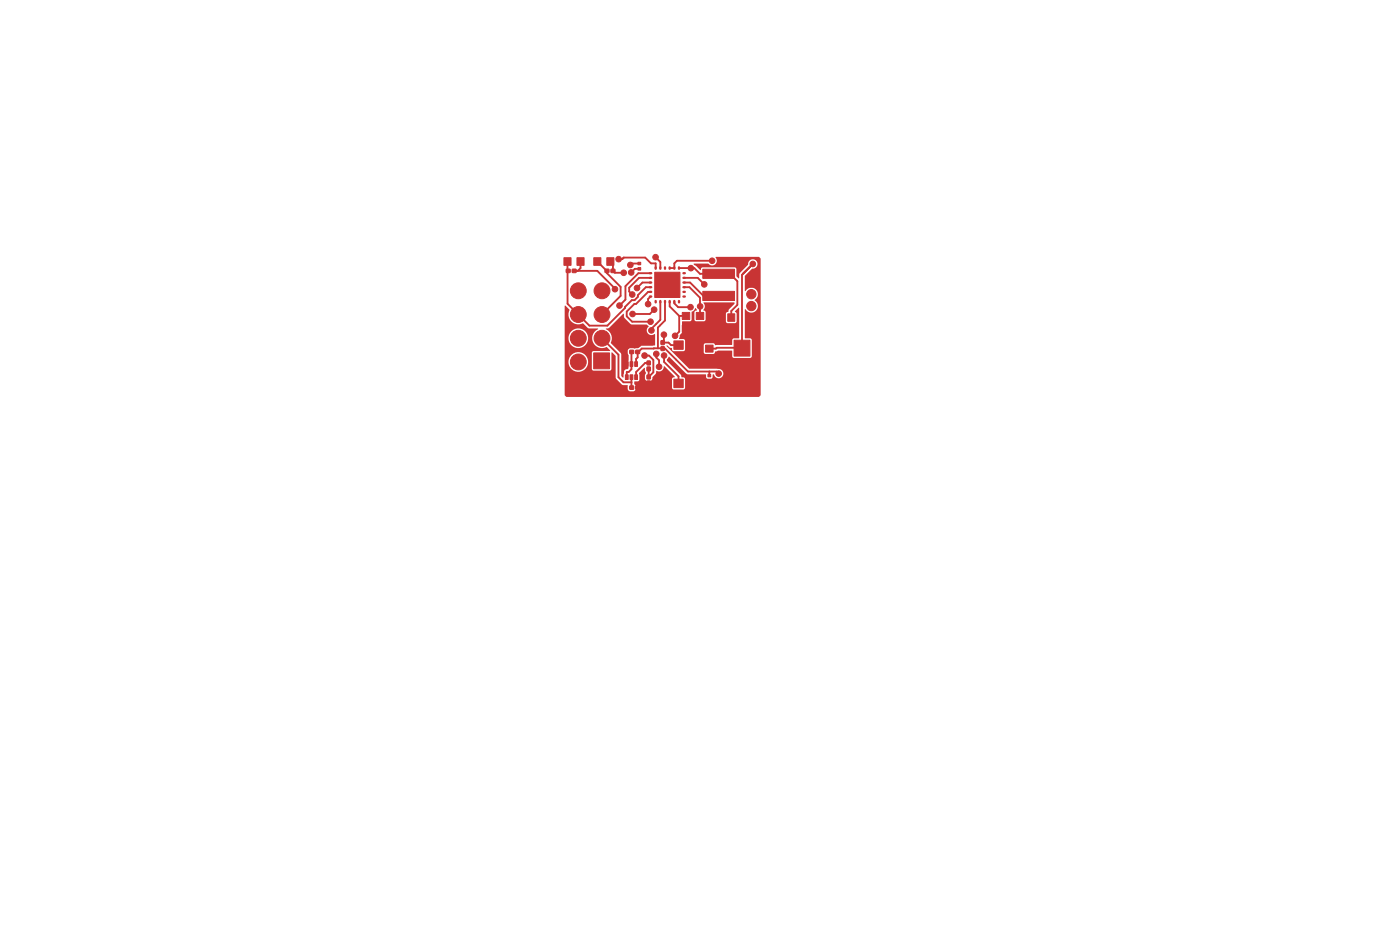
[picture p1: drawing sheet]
<svg xmlns="http://www.w3.org/2000/svg" width="150mm" height="100mm" viewBox="0 0 150 100" stroke-linecap="round" stroke-linejoin="round" font-family="sans-serif">
<g fill="#c83434" stroke="#c83434" stroke-width=".11">
<path d="M60.7 28.8h.4v.4h-.4z"/>
<path d="M61.3 28.8h.4v.4h-.4z"/>
<path d="M78 33.6h.7v.8h-.7z"/>
<path d="M76.6 33.6h.8v.8h-.8z"/>
<path d="M70.1 29.2h2.7v2.7h-2.7z"/>
<path d="M68.1 41.3h.4v.4h-.4z"/>
<path d="M67.5 41.3h.4v.4h-.4z"/>
<path d="M73.8 36.5h1v.9h-1z"/>
<path d="M73.8 40.6h1v.9h-1z"/>
<path d="M72.2 36.5h1v.9h-1z"/>
<path d="M72.2 40.6h1v.9h-1z"/>
<path d="M70.8 37.1h.4v.4h-.4z"/>
<path d="M70.8 36.5h.4v.4h-.4z"/>
<path d="M63.6 37.8h1.7v1.7h-1.7z"/>
<path d="M69.3 40.8h.4v.4h-.4z"/>
<path d="M69.3 40.2h.4v.4h-.4z"/>
<path d="M67 38.7h.3v.5h-.3z"/>
<path d="M67.5 38.7h.3v.5h-.3z"/>
<path d="M68 38.7h.3v.5h-.3z"/>
<path d="M68 40.1h.3v.5h-.3z"/>
<path d="M67.5 40.1h.3v.5h-.3z"/>
<path d="M67 40.1h.3v.5h-.3z"/>
<path d="M75.3 31.2h3.4v1h-3.4z"/>
<path d="M75.3 28.8h3.4v1h-3.4z"/>
<path d="M67.5 37.5h.4v.4h-.4z"/>
<path d="M68.1 37.5h.4v.4h-.4z"/>
<path d="M65 27.6h.8v.8h-.8z"/>
<path d="M63.6 27.6h.8v.8h-.8z"/>
<path d="M69.3 39.3h.4v.4h-.4z"/>
<path d="M69.3 38.7h.4v.4h-.4z"/>
<path d="M74.6 33.5h.8v.7h-.8z"/>
<path d="M74.6 34.8h.8v.8h-.8z"/>
<path d="M75.6 37h.8v.7h-.8z"/>
<path d="M75.6 38.3h.8v.8h-.8z"/>
<path d="M75.8 40.1h.3v.3h-.3z"/>
<path d="M75.8 40.7h.3v.2h-.3z"/>
<path d="M73.1 33.5h.8v.7h-.8z"/>
<path d="M73.1 34.8h.8v.8h-.8z"/>
<path d="M61.8 27.6h.8v.8h-.8z"/>
<path d="M60.4 27.6h.8v.8h-.8z"/>
<path d="M64.8 28.8h.4v.4h-.4z"/>
<path d="M65.5 28.8h.4v.4h-.4z"/>
<path d="M78.6 36.4h1.7v1.7h-1.7z"/>
<path d="M68.3 28.7h.3v.2h-.3z"/>
<path d="M68.3 28.1h.3v.3h-.3z"/>
<circle cx="64.5" cy="41.3" r=".85"/>
<circle cx="62" cy="41.3" r=".85"/>
<circle cx="62" cy="38.8" r=".85"/>
<circle cx="64.5" cy="36.2" r=".85"/>
<circle cx="62" cy="36.2" r=".85"/>
<circle cx="64.5" cy="33.7" r=".85"/>
<circle cx="62" cy="33.7" r=".85"/>
<circle cx="64.5" cy="31.1" r=".85"/>
<circle cx="62" cy="31.1" r=".85"/>
<circle cx="80.5" cy="32.8" r=".5"/>
<circle cx="80.5" cy="31.5" r=".5"/>
<circle cx="80.5" cy="30.2" r=".5"/>
<circle cx="79.5" cy="39.8" r=".85"/>
<circle cx="80.7" cy="28.3" r=".3"/>
<circle cx="74" cy="28.7" r=".3"/>
<circle cx="75" cy="32.8" r=".3"/>
<circle cx="67.5" cy="28.4" r=".3"/>
<circle cx="66.8" cy="29.2" r=".3"/>
<circle cx="70.1" cy="33.2" r=".3"/>
<circle cx="67.8" cy="33.6" r=".3"/>
<circle cx="71.1" cy="35.8" r=".3"/>
<circle cx="69.8" cy="35.4" r=".3"/>
<circle cx="66.3" cy="27.7" r=".3"/>
<circle cx="67.7" cy="31.5" r=".3"/>
<circle cx="67.6" cy="29.2" r=".3"/>
<circle cx="69.4" cy="32.6" r=".3"/>
<circle cx="70.2" cy="27.5" r=".3"/>
<circle cx="76.3" cy="27.9" r=".3"/>
<circle cx="77" cy="40" r=".3"/>
<circle cx="72.3" cy="36" r=".3"/>
<circle cx="69.7" cy="34.4" r=".3"/>
<circle cx="74" cy="32.9" r=".3"/>
<circle cx="70.6" cy="39.3" r=".3"/>
<circle cx="66.4" cy="32.7" r=".3"/>
<circle cx="75.5" cy="30.4" r=".3"/>
<circle cx="70.3" cy="37.9" r=".3"/>
<circle cx="68.4" cy="36.9" r=".3"/>
<circle cx="70.5" cy="41" r=".3"/>
<circle cx="71.1" cy="38.1" r=".3"/>
<circle cx="65.9" cy="31" r=".3"/>
<circle cx="68.3" cy="30.8" r=".3"/>
<circle cx="69.1" cy="38.1" r=".3"/>
</g>
<g fill="none" stroke="#c83434" stroke-width=".25">
<path d="M69.6 29.3h.2M69.6 29.8h.2M69.6 30.3h.2M69.6 30.8h.2M69.6 31.3h.2M69.6 31.8h.2M70.2 28.6v.2M70.2 32.2v.2M70.7 28.6v.2M70.7 32.2v.2M71.3 28.6v.2M71.3 32.2v.2"/>
<path d="M71.7 28.6v.2M71.7 32.2v.2M72.3 28.6v.2M72.3 32.2v.2M72.7 28.6v.2M72.7 32.2v.2M73.2 29.3h.2M73.2 29.8h.2M73.2 30.3h.2M73.2 30.8h.2M73.2 31.3h.2M73.2 31.8h.2"/>
</g>
<g fill="none" stroke="#c83434" stroke-width=".2">
<path d="M60.8 28v.9l.1 .1-.1 .1v3.4l2.3 2.4h2l2.6-2.8h.3l.3-.3v-.2l.9-.8h.5M61.5 29h2.5l1.9 2M62.2 28v.7l-.3 .3M64 28l1 1v.3l1.5 1.4v1l-2 2M64.5 36.2l1.8 1.8v2.4l.5 .5h.9M65 29.1h.1M65.4 28l.3 .3v.7M65.7 29l.1 .1M65.7 29l.2 .2h1M65.8 29.1h.1M66.3 27.7h.4l.1-.1h2.3l.6 .6h.5v.5M67.7 37.7v1.8l-.3 .3h-.2v.6"/>
<path d="M68.2 39v-.6l.1-.1v-.6l.5-.4h2.5l2.4 2.5h3.1l.2 .2M68.4 36.9h-.7l-.6 .5 .1 1.6M68.5 28.2h-.8l-.2 .2M68.5 28.8h-.5l-.4 .4M69.1 38.1h.4l.5 .4v1.4l-.5 .5v-.9M69.1 38.1h.1M69.5 38.9h-.4l-.9 .9v.6M69.7 31.3h-.3l-1.2 1.2h-.2l-.9 .9v.5l.6 .5h2M69.7 29.8h-1.2l-1.1 1v.4l.3 .3M69.7 30.3h-.9l-.6 .5M69.7 29.3h-1.3l-1.4 1.3v1.5l-.6 .6M69.7 31.8l-.3 .2v.6"/>
<path d="M70.1 33.2l-.5 .4h-1.8M70.2 27.5l.5 .5v.7M70.2 27.5h.1M70.3 37.9v.4l.3 .3v.7M70.7 32.3v1.9l-.9 1v.2M71 36.7h.6l.3 .3h.8M71.1 35.8v.9M71.1 38.1v.6l1.6 1.6v.8M71.3 32.3v2l-.8 .8v2.2M71.7 32.3v.5l1.1 1M72.3 32.3v.2l.4 .4h1.3M72.7 28.7h1.7l.6 .6h3.2l.8 .8v2.5l-.7 .7v.7"/>
<path d="M72.8 33.8h.7M72.8 33.8v1.7l-.5 .5M73.3 30.8h.6l1.1 1.1v1.9M73.3 29.8h1.5l.7 .6M73.3 30.3h.6l1.5 1.4h1.6M74 28.7h.1M74.7 37v.4l1.3 1.3h2.8l.6 .6h.6M75 32.5h.1M75 35.2v.7l.2 .1v.9l-.1 .1h-.8M75 32.8h.1M76 39.8v.4M76.3 27.9h-3.8l-.2 .3v.5h-.6"/>
<path d="M77 34h-.7l-.6 .6v.6h-2.2M79.7 39.3l-.2 .2v.3h-1.2l-1 1h-1.3v.3h-1.7l-.8 .8h-3.1l-.9-.9M80.7 28.3l-1.2 1.1v7.8h-2.7l-.1 .1h-.7M67.7 40.4v1.1M69.5 41h1M69.5 41l-.5 .5h-.7"/>
</g>
<g fill="#c83434">
<path d="M60.5 32.7l.5 .5a1.08 1.08 0 0 0 .2 1.2 1.08 1.08 0 0 0 1.3 .2l.5 .5 1 .1 .1 .1a1.07 1.07 0 0 0-.5 1.4 1.07 1.07 0 0 0 1.4 .5l.4 .4h-1.8l-.2 .1v1.8l.1 .2 2-.1v-1.8l.1-.1 .4 .4v2.4l.6 .7h.7v.5l.2 .2h.4l.2-.1v-.4l-.1-.3v-.3h.4l.1-.9 .6-.5v.3a.36 .36 0 0 1 0 .5v.5l.2 .1h.4l.2-.1v-.3l.3-.4 .2-.3a.55 .55 0 0 0 .8-.5l1.1 1.2-.2 .1-.1 .1v.9l.2 .2 1.1-.1 .1-1-.1-.2h-.3l-.1-.3-1.4-1.5v-.1l.1-.3 2 1.9h2l.1 .3 .1 .2 .5-.1 .1-.4h.1a.52 .52 0 0 0 .7 .4 .52 .52 0 0 0 .3-.7 .52 .52 0 0 0-.7-.3h-3l-2.4-2.5h.1l.2 .2a.26 .26 0 0 1 .3 .3l.2 .1 1.1-.1 .1-1.1-.1-.1h-.6l.1-.4 .3-.4v-1.1l.9-.1 .1-.9 .4-.4 .2 .2-.3 .2 .1 .9 1 .1 .1-.2v-.8l-.3-.2a.64 .64 0 0 0 .1-.8h3.3v.1l-.6 .6-.1 .3-.2 .1v.9l.2 .2 .9-.1v-.9l-.2-.3 .4-.3h.1v3.2l-.7 .1-.1 .6-1.8 .1-.2-.3-.9 .1v1h1a.31 .31 0 0 1 .4-.2h1.5l.1 .6 .1 .1h1.8l.1-.1v-1.9l-.1-.1h-.6v-3.1a.75 .75 0 0 0 .9 .3 .75 .75 0 0 0 .5-.7l-.3-.6a.73 .73 0 0 0 .1-1.1 .73 .73 0 0 0-1.2 .2v-1.6l.8-.8a.51 .51 0 0 0 .6-.5 .51 .51 0 0 0-.6-.6 .51 .51 0 0 0-.5 .7l-.8 .8-.1 .6-.3-.2v-.8l-.1-.2h-3.5l-.1 .1-.1 .2-.8-.6 1.6-.1a.53 .53 0 0 0 .7 .1 .53 .53 0 0 0 .1-.8h4.6l.2 .2v14.6l-.2 .2h-20.6l-.2-.2v-3.6h.4v.2a1.06 1.06 0 0 0 1.6 .8 1.06 1.06 0 0 0 0-1.8 1.06 1.06 0 0 0-1.6 .8h-.4v-2.6h.4v.2a1.06 1.06 0 0 0 1.6 .8 1.06 1.06 0 0 0 0-1.8 1.06 1.06 0 0 0-1.6 .8h-.4z"/>
<path d="M64.9 35.2l.4-.1 1.5-1.5 .1 .4 .7 .7h1.7l.2 .2a.54 .54 0 0 0-.1 .8 .54 .54 0 0 0 .8 .1v1.2h-1.5l-.3 .3h-.9l-.2 .1-.1 .4 .2 .2v1.4l-.2 .1a.37 .37 0 0 0-.4 .5v.4l-.2-.2-.1-2.3-1-1.2a1.31 1.31 0 0 0-.6-1.5z"/>
</g>
</svg>
